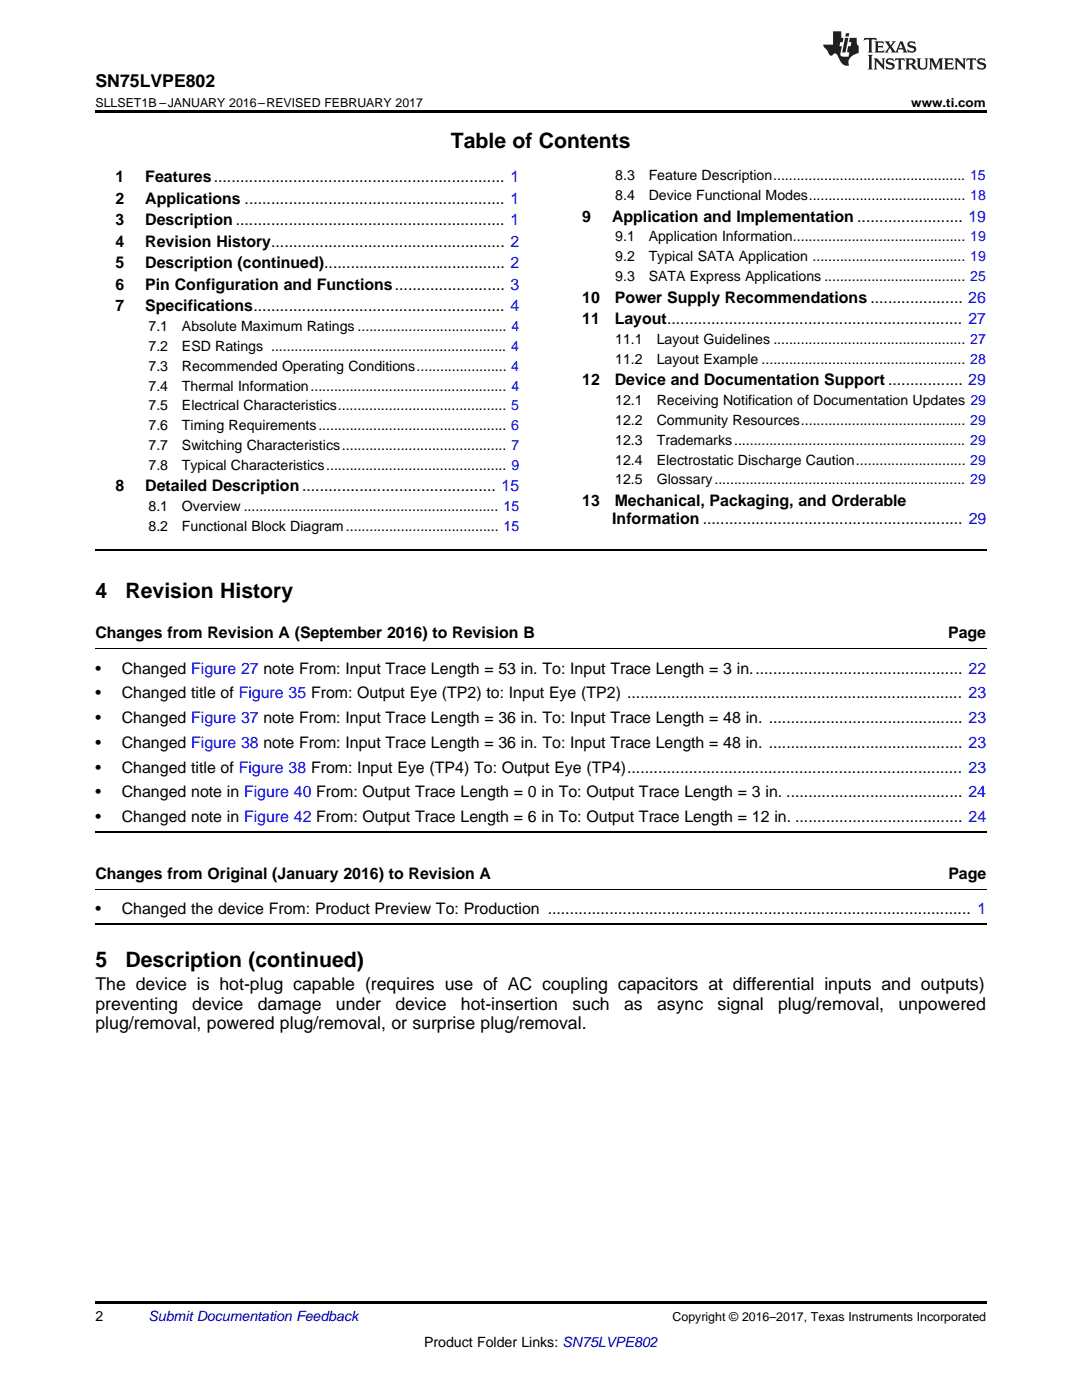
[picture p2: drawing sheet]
<svg xmlns="http://www.w3.org/2000/svg" width="216mm" height="279mm" viewBox="0 0 216 279" stroke-linecap="round" stroke-linejoin="round" font-family="sans-serif">
<defs><g id="words">
<g font-size="4.2">
<text x="90" y="29.6">Table of Contents</text>
<text x="19" y="119.3">4</text>
<text x="25" y="119.3">Revision History</text>
<text x="19" y="193">5</text>
<text x="25" y="193">Description (continued)</text>
</g>
<g font-size="3.5">
<text x="19" y="17.3">SN75LVPE802</text>
<text x="19" y="197.6">The device is hot-plug capable (requires use of AC coupling capacitors at differential inputs and outputs)</text>
<text x="19" y="201.5">preventing</text>
<text x="38.4" y="201.5">device</text>
<text x="51.4" y="201.5">damage</text>
<text x="67" y="201.5">under</text>
<text x="78.9" y="201.5">device</text>
<text x="92" y="201.5">hot-insertion</text>
<text x="114.2" y="201.5">such</text>
<text x="124.5" y="201.5">as</text>
<text x="131.1" y="201.5">async</text>
<text x="143.2" y="201.5">signal</text>
<text x="155.3" y="201.5">plug/removal,</text>
<text x="179.3" y="201.5">unpowered</text>
<text x="19" y="205.4">plug/removal, powered plug/removal, or surprise plug/removal.</text>
</g>
<g font-size="3.2">
<text x="23" y="36.3">1</text>
<text x="23" y="40.6">2</text>
<text x="29" y="36.3">Features.................................................................. 1</text>
<text x="29" y="40.6">Applications ........................................................... 1</text>
<text x="23" y="44.9">3</text>
<text x="29" y="44.9">Description ............................................................. 1</text>
<text x="116.2" y="44.2">9</text>
<text x="122.1" y="44.2">Application and Implementation ........................ 19</text>
<text x="23" y="49.2">4</text>
<text x="23" y="53.6">5</text>
<text x="29" y="49.2">Revision History..................................................... 2</text>
<text x="29" y="53.6">Description (continued)......................................... 2</text>
<text x="23" y="57.9">6</text>
<text x="29" y="57.9">Pin Configuration and Functions......................... 3</text>
<text x="23" y="62.2">7</text>
<text x="29" y="62.2">Specifications......................................................... 4</text>
<text x="116.2" y="60.4">10</text>
<text x="116.2" y="64.7">11</text>
<text x="122.7" y="60.4">Power Supply Recommendations ..................... 26</text>
<text x="122.7" y="64.7">Layout................................................................... 27</text>
<text x="116.2" y="76.9">12</text>
<text x="122.7" y="76.9">Device and Documentation Support ................. 29</text>
<text x="23" y="98.1">8</text>
<text x="29" y="98.1">Detailed Description............................................ 15</text>
<text x="116.2" y="101">13</text>
<text x="122.7" y="101">Mechanical, Packaging, and Orderable</text>
<text x="122.2" y="104.5">Information ........................................................... 29</text>
<text x="19" y="127.4">Changes from Revision A (September 2016) to Revision B</text>
<text x="189.2" y="127.4">Page</text>
<text x="19" y="134.4">•</text>
<text x="24.3" y="134.4">Changed Figure 27 note From: Input Trace Length = 53 in. To: Input Trace Length = 3 in................................................ 22</text>
<text x="19" y="139.4">•</text>
<text x="24.3" y="139.4">Changed title of Figure 35 From: Output Eye (TP2) to: Input Eye (TP2) ............................................................................ 23</text>
<text x="19" y="144.3">•</text>
<text x="19" y="149.3">•</text>
<text x="24.3" y="144.3">Changed Figure 37 note From: Input Trace Length = 36 in. To: Input Trace Length = 48 in. ............................................ 23</text>
<text x="24.3" y="149.3">Changed Figure 38 note From: Input Trace Length = 36 in. To: Input Trace Length = 48 in. ............................................ 23</text>
<text x="19" y="154.2">•</text>
<text x="24.3" y="154.2">Changed title of Figure 38 From: Input Eye (TP4) To: Output Eye (TP4)............................................................................ 23</text>
<text x="19" y="159.1">•</text>
<text x="24.3" y="159.1">Changed note in Figure 40 From: Output Trace Length = 0 in To: Output Trace Length = 3 in. ........................................ 24</text>
<text x="19" y="164.1">•</text>
<text x="24.3" y="164.1">Changed note in Figure 42 From: Output Trace Length = 6 in To: Output Trace Length = 12 in. ...................................... 24</text>
<text x="19" y="175.4">Changes from Original (January 2016) to Revision A</text>
<text x="189.2" y="175.4">Page</text>
<text x="19" y="182.4">•</text>
<text x="24.3" y="182.4">Changed the device From: Product Preview To: Production ................................................................................................ 1</text>
</g>
<g font-size="2.8">
<text x="122.8" y="36">8.3</text>
<text x="129.4" y="36">Feature Description................................................. 15</text>
<text x="122.8" y="39.9">8.4</text>
<text x="129.4" y="39.9">Device Functional Modes........................................ 18</text>
<text x="122.8" y="48.2">9.1</text>
<text x="122.8" y="52.1">9.2</text>
<text x="129.4" y="48.2">Application Information............................................ 19</text>
<text x="129.4" y="52.1">Typical SATA Application ....................................... 19</text>
<text x="122.8" y="56.1">9.3</text>
<text x="129.4" y="56.1">SATA Express Applications .................................... 25</text>
<text x="29.6" y="66.1">7.1</text>
<text x="29.6" y="70.1">7.2</text>
<text x="36.3" y="66.1">Absolute Maximum Ratings ...................................... 4</text>
<text x="36.3" y="70.1">ESD Ratings ............................................................ 4</text>
<text x="122.8" y="68.7">11.1</text>
<text x="131" y="68.7">Layout Guidelines ................................................. 27</text>
<text x="29.6" y="74">7.3</text>
<text x="29.6" y="78">7.4</text>
<text x="36.3" y="74">Recommended Operating Conditions....................... 4</text>
<text x="36.3" y="78">Thermal Information.................................................. 4</text>
<text x="122.8" y="72.6">11.2</text>
<text x="131" y="72.6">Layout Example .................................................... 28</text>
<text x="29.6" y="81.9">7.5</text>
<text x="36.3" y="81.9">Electrical Characteristics........................................... 5</text>
<text x="122.8" y="80.9">12.1</text>
<text x="131" y="80.9">Receiving Notification of Documentation Updates 29</text>
<text x="29.6" y="85.9">7.6</text>
<text x="29.6" y="89.8">7.7</text>
<text x="36.3" y="85.9">Timing Requirements................................................ 6</text>
<text x="36.3" y="89.8">Switching Characteristics.......................................... 7</text>
<text x="122.8" y="84.8">12.2</text>
<text x="122.8" y="88.8">12.3</text>
<text x="131" y="84.8">Community Resources.......................................... 29</text>
<text x="131" y="88.8">Trademarks........................................................... 29</text>
<text x="29.6" y="93.8">7.8</text>
<text x="36.3" y="93.8">Typical Characteristics.............................................. 9</text>
<text x="122.8" y="92.7">12.4</text>
<text x="131" y="92.7">Electrostatic Discharge Caution............................ 29</text>
<text x="122.8" y="96.7">12.5</text>
<text x="131" y="96.7">Glossary................................................................ 29</text>
<text x="29.6" y="102">8.1</text>
<text x="29.6" y="106">8.2</text>
<text x="36.3" y="102">Overview ................................................................. 15</text>
<text x="36.3" y="106">Functional Block Diagram....................................... 15</text>
<text x="19" y="263.6">2</text>
<text x="84.6" y="268.9">Product Folder Links: SN75LVPE802</text>
</g>
<text font-size="2.8" fill="#0000c8" x="29.6" y="263.6">Submit Documentation Feedback</text>
<g font-size="2.5">
<text x="19" y="21.4">SLLSET1B –JANUARY 2016–REVISED FEBRUARY 2017</text>
<text x="181.8" y="21.4">www.ti.com</text>
<text x="134.2" y="263.6">Copyright © 2016–2017, Texas Instruments Incorporated</text>
</g>
</g></defs>
<path d="M19 22h177.8v.5h-177.8zM19 259.7h177.8v.5h-177.8z" fill="#000"/>
<path d="M19 109.7h177.8M19 166h177.8M19 184.4h177.8" fill="none" stroke="#000" stroke-width=".35"/>
<path d="M19 129.5h177.8M19 177.4h177.8" fill="none" stroke="#000" stroke-width=".2"/>
<g fill="#231f20">
<path d="M172.5 7.6l-.1 .5 .4-.2h.6v.1v2.1l-.2 .4h.9l-.2-.4v-2.1l.1-.1h.5l.5 .2-.2-.5zM174.5 8.3l.2 .3v1.5l-.2 .4h1.8l.2-.6a1.04 1.04 0 0 1-1.3 .2v-.7h.6l.3 .2v-.6l-.3 .2h-.6v-.6l.8-.1 .4 .3-.2-.5zM176.5 8.3l.9 1.1-.9 1.1h.8l-.2-.2 .4-.7 .5 .7-.2 .2h1.5l-.2-.2 .2-.4h.9l.1 .4-.2 .2h1l-.3-.3-.7-1.9h-.5l-.9 2-.8-1 .9-1h-.8l.1 .3-.4 .5-.3-.6 .1-.2zM179.7 8.6l.4 1h-.7zM181.3 8.4a.63 .63 0 0 0-.2 .7 .63 .63 0 0 0 .6 .4l.6 .2 .1 .2a.75 .75 0 0 1-.7 .4 .75 .75 0 0 1-.6-.5l.1 .7 .1-.1a1.11 1.11 0 0 0 1.5-.6 1.13 1.13 0 0 0-1.2-.8l-.1-.4a1.04 1.04 0 0 1 1.2 .2l-.2-.5-.2 .1-.4-.2zM173.2 10.9l.2 .4v2.2l-.2 .4h1l-.3-.4v-2.2l.3-.4zM174.3 11.6l.3 .4v1.5l-.3 .4h.8l-.2-.4v-1.3l1.5 1.7v-1.9l.2-.4h-.7l.2 .4v.9l-1.1-1.3zM177 11.8a.62 .62 0 0 0-.2 .7 .62 .62 0 0 0 .6 .4l.6 .1 .1 .3a.76 .76 0 0 1-.7 .3 .76 .76 0 0 1-.7-.4l.2 .7 .1-.1a1.11 1.11 0 0 0 1.5-.6 1.13 1.13 0 0 0-1.2-.8l-.1-.4a1.04 1.04 0 0 1 1.2 .2l-.2-.6-.2 .1-.5-.1zM178.7 11.6l-.2 .6a.61 .61 0 0 1 .8-.3v1.6l-.2 .4h.9l-.2-.4v-1.6a.63 .63 0 0 1 .7 .3l-.1-.6zM180.6 11.6l.3 .4v1.5l-.3 .4h1l-.2-.2-.1-.8 .6 .2a.76 .76 0 0 0 1.2 .7l-1-1a.58 .58 0 0 0 .6-.5 .58 .58 0 0 0-.5-.6zM181.4 11.9h.1a.45 .45 0 0 1 .5 .1 .45 .45 0 0 1 .1 .5l-.8 .2zM182.9 11.6l.2 .2a2.17 2.17 0 0 0 .3 1.9 .99 .99 0 0 0 1.6-.6v-1.1l.2-.4h-.7l.2 .2a1.92 1.92 0 0 1-.2 1.8 .6 .6 0 0 1-.9-.5v-1.1l.2-.4zM185.4 11.6l.2 .4v1.5l-.2 .4h.7l-.2-.4v-1.4l.8 1.8 .8-1.8v1.4l-.2 .4h.9l-.2-.4v-1.5l.2-.4h-.8l-.6 1.5-.6-1.5zM188.4 11.6l.2 .4v1.5l-.2 .4h1.8l.1-.6a1.04 1.04 0 0 1-1.2 .1v-.6h.5l.4 .2v-.6l-.4 .2h-.5v-.7h.8l.3 .3-.1-.6zM190.5 11.6l.2 .4v1.5l-.2 .4h.7l-.2-.4v-1.3l1.5 1.7v-1.9l.2-.4h-.7l.2 .4v.9l-1.1-1.3zM192.9 11.6l-.1 .6a.61 .61 0 0 1 .7-.3l.1 1.6-.3 .4h1l-.3-.4 .1-1.6a.63 .63 0 0 1 .7 .3l-.1-.6zM195.2 11.8a.62 .62 0 0 0-.2 .7 .62 .62 0 0 0 .6 .4l.6 .1 .1 .3a.76 .76 0 0 1-.7 .3 .76 .76 0 0 1-.6-.4l.1 .7 .1-.1a1.11 1.11 0 0 0 1.6-.6 1.13 1.13 0 0 0-1.3-.8l-.1-.4a1.04 1.04 0 0 1 1.2 .2l-.1-.6-.2 .1-.5-.1z"/>
<path d="M166.2 6.3v2.6h-1.9v.4l.8 .9a.91 .91 0 0 0 1 .8 .56 .56 0 0 1 .5-.3 .56 .56 0 0 1 .5 .3l.4 .8a1.53 1.53 0 0 0 1.9 1.2 1.54 1.54 0 0 1 1-2.1l.9-.3v-1.4a1.52 1.52 0 0 1-.4-1.6h-1.3l-.2 .8h.5l-.2 .8h-.5l-.1 1v.2l.4 .1-.2 .8a1.93 1.93 0 0 1-1.6-.3l.3-1.8h-.5l.2-.8h.4l.2-.8h-.4v-1.3zM168.6 7.6l-.6 2.9h.7l.6-2.9zM168.8 6.6l-.1 .7h.6l.2-.7z"/>
</g>
<use href="#words"/>
</svg>
